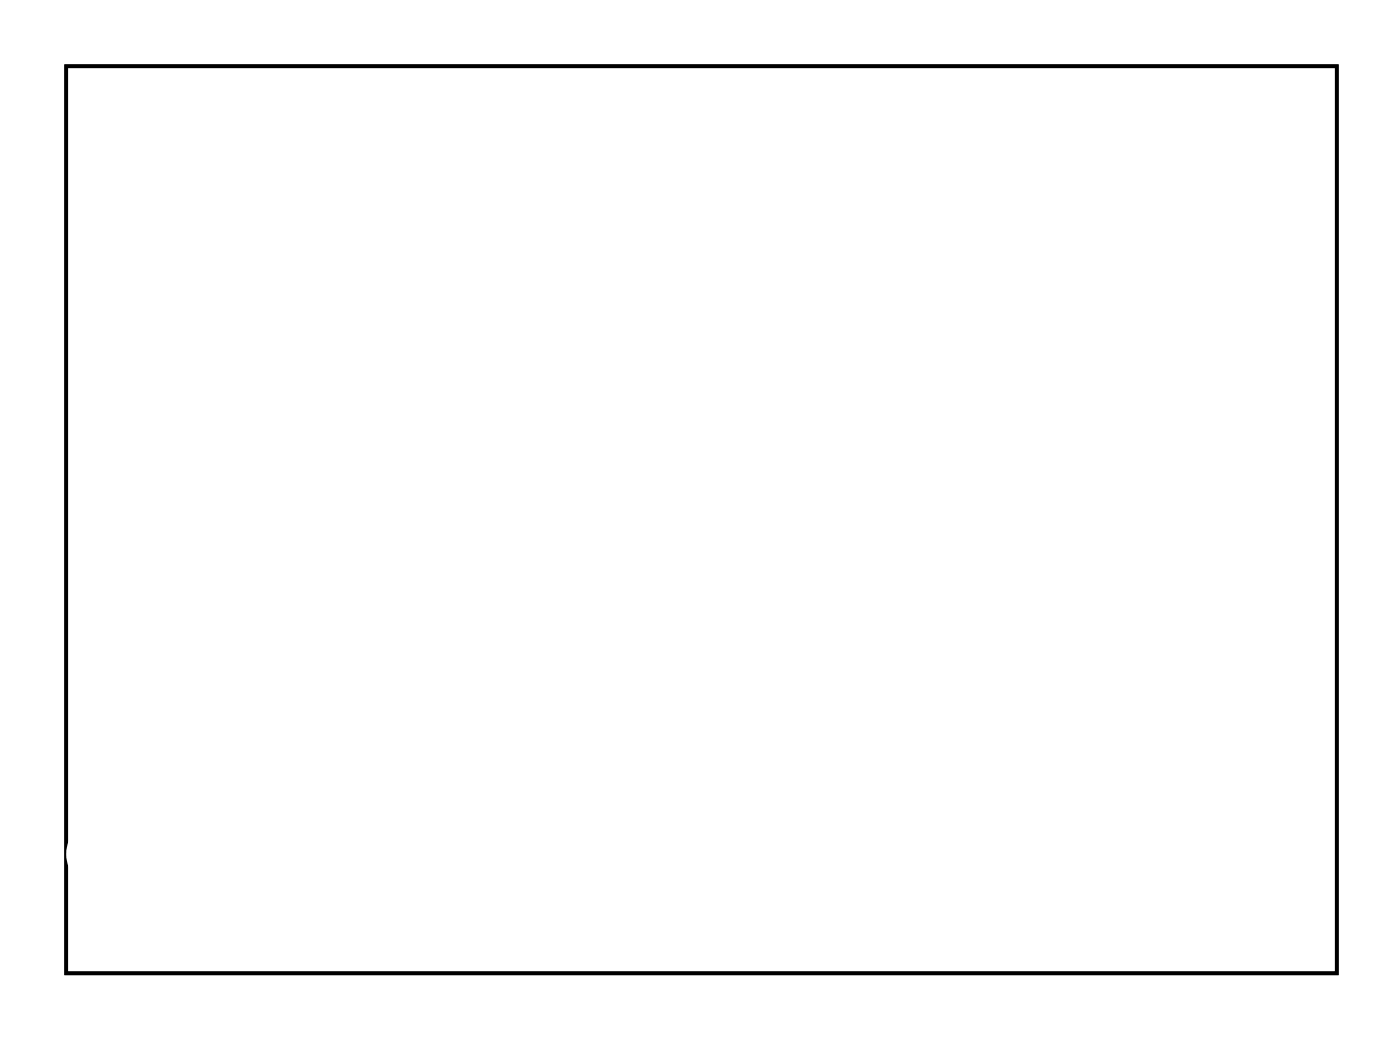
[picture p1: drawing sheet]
<svg xmlns="http://www.w3.org/2000/svg" width="77mm" height="57mm" viewBox="0 0 77 57" stroke-linecap="round" stroke-linejoin="round" font-family="sans-serif">
<path d="M3.6 3.6h69.8v49.8h-69.8z" fill="none" stroke="#000" stroke-width=".2"/>
<path d="M3.6 3.6v49.8h69.8v-49.8zM3.6 3.6h69.8v49.8h-69.8z" fill="#000"/>
<circle cx="51" cy="9.3" r=".74" fill="#fff"/>
<circle cx="51" cy="9.3" r=".74" fill="none" stroke="#fff" stroke-width=".76" stroke-linecap="butt"/>
<circle cx="48.5" cy="9.3" r=".74" fill="#fff"/>
<circle cx="48.5" cy="9.3" r=".74" fill="none" stroke="#fff" stroke-width=".76" stroke-linecap="butt"/>
<circle cx="45.9" cy="9.3" r=".74" fill="#fff"/>
<circle cx="45.9" cy="9.3" r=".74" fill="none" stroke="#fff" stroke-width=".76" stroke-linecap="butt"/>
<circle cx="43.4" cy="9.3" r=".74" fill="#fff"/>
<circle cx="43.4" cy="9.3" r=".74" fill="none" stroke="#fff" stroke-width=".76" stroke-linecap="butt"/>
<circle cx="40.8" cy="9.3" r=".74" fill="#fff"/>
<circle cx="40.8" cy="9.3" r=".74" fill="none" stroke="#fff" stroke-width=".76" stroke-linecap="butt"/>
<circle cx="38.3" cy="9.3" r=".74" fill="#fff"/>
<circle cx="38.3" cy="9.3" r=".74" fill="none" stroke="#fff" stroke-width=".76" stroke-linecap="butt"/>
<circle cx="68.8" cy="9.3" r=".74" fill="#fff"/>
<circle cx="68.8" cy="9.3" r=".74" fill="none" stroke="#fff" stroke-width=".76" stroke-linecap="butt"/>
<circle cx="66.2" cy="9.3" r=".74" fill="#fff"/>
<circle cx="66.2" cy="9.3" r=".74" fill="none" stroke="#fff" stroke-width=".76" stroke-linecap="butt"/>
<circle cx="63.7" cy="9.3" r=".74" fill="#fff"/>
<circle cx="63.7" cy="9.3" r=".74" fill="none" stroke="#fff" stroke-width=".76" stroke-linecap="butt"/>
<circle cx="61.2" cy="9.3" r=".74" fill="#fff"/>
<circle cx="61.2" cy="9.3" r=".74" fill="none" stroke="#fff" stroke-width=".76" stroke-linecap="butt"/>
<circle cx="58.6" cy="9.3" r=".74" fill="#fff"/>
<circle cx="58.6" cy="9.3" r=".74" fill="none" stroke="#fff" stroke-width=".76" stroke-linecap="butt"/>
<circle cx="56.1" cy="9.3" r=".74" fill="#fff"/>
<circle cx="56.1" cy="9.3" r=".74" fill="none" stroke="#fff" stroke-width=".76" stroke-linecap="butt"/>
<circle cx="45.9" cy="49.9" r=".74" fill="#fff"/>
<circle cx="45.9" cy="49.9" r=".74" fill="none" stroke="#fff" stroke-width=".76" stroke-linecap="butt"/>
<circle cx="43.4" cy="49.9" r=".74" fill="#fff"/>
<circle cx="43.4" cy="49.9" r=".74" fill="none" stroke="#fff" stroke-width=".76" stroke-linecap="butt"/>
<circle cx="40.8" cy="49.9" r=".74" fill="#fff"/>
<circle cx="40.8" cy="49.9" r=".74" fill="none" stroke="#fff" stroke-width=".76" stroke-linecap="butt"/>
<circle cx="38.3" cy="49.9" r=".74" fill="#fff"/>
<circle cx="38.3" cy="49.9" r=".74" fill="none" stroke="#fff" stroke-width=".76" stroke-linecap="butt"/>
<circle cx="35.8" cy="49.9" r=".74" fill="#fff"/>
<circle cx="35.8" cy="49.9" r=".74" fill="none" stroke="#fff" stroke-width=".76" stroke-linecap="butt"/>
<circle cx="33.2" cy="49.9" r=".74" fill="#fff"/>
<circle cx="33.2" cy="49.9" r=".74" fill="none" stroke="#fff" stroke-width=".76" stroke-linecap="butt"/>
<circle cx="30.7" cy="49.9" r=".74" fill="#fff"/>
<circle cx="30.7" cy="49.9" r=".74" fill="none" stroke="#fff" stroke-width=".76" stroke-linecap="butt"/>
<circle cx="28.1" cy="49.9" r=".74" fill="#fff"/>
<circle cx="28.1" cy="49.9" r=".74" fill="none" stroke="#fff" stroke-width=".76" stroke-linecap="butt"/>
<circle cx="68.8" cy="49.9" r=".74" fill="#fff"/>
<circle cx="68.8" cy="49.9" r=".74" fill="none" stroke="#fff" stroke-width=".76" stroke-linecap="butt"/>
<circle cx="66.2" cy="49.9" r=".74" fill="#fff"/>
<circle cx="66.2" cy="49.9" r=".74" fill="none" stroke="#fff" stroke-width=".76" stroke-linecap="butt"/>
<circle cx="63.7" cy="49.9" r=".74" fill="#fff"/>
<circle cx="63.7" cy="49.9" r=".74" fill="none" stroke="#fff" stroke-width=".76" stroke-linecap="butt"/>
<circle cx="61.2" cy="49.9" r=".74" fill="#fff"/>
<circle cx="61.2" cy="49.9" r=".74" fill="none" stroke="#fff" stroke-width=".76" stroke-linecap="butt"/>
<circle cx="58.6" cy="49.9" r=".74" fill="#fff"/>
<circle cx="58.6" cy="49.9" r=".74" fill="none" stroke="#fff" stroke-width=".76" stroke-linecap="butt"/>
<circle cx="56.1" cy="49.9" r=".74" fill="#fff"/>
<circle cx="56.1" cy="49.9" r=".74" fill="none" stroke="#fff" stroke-width=".76" stroke-linecap="butt"/>
<circle cx="53.5" cy="49.9" r=".74" fill="#fff"/>
<circle cx="53.5" cy="49.9" r=".74" fill="none" stroke="#fff" stroke-width=".76" stroke-linecap="butt"/>
<circle cx="51" cy="49.9" r=".74" fill="#fff"/>
<circle cx="51" cy="49.9" r=".74" fill="none" stroke="#fff" stroke-width=".76" stroke-linecap="butt"/>
<circle cx="56.1" cy="37.2" r=".72" fill="#fff"/>
<circle cx="56.1" cy="37.2" r=".72" fill="none" stroke="#fff" stroke-width=".69" stroke-linecap="butt"/>
<path d="M55.4 36.5h1.4v1.5h-1.4z" fill="#fff"/>
<path d="M55.4 36.5h1.4v1.5h-1.4z" fill="none" stroke="#fff" stroke-width=".69" stroke-linecap="butt"/>
<circle cx="53.6" cy="37.2" r=".72" fill="#fff"/>
<circle cx="53.6" cy="37.2" r=".72" fill="none" stroke="#fff" stroke-width=".69" stroke-linecap="butt"/>
<circle cx="51" cy="37.2" r=".72" fill="#fff"/>
<circle cx="51" cy="37.2" r=".72" fill="none" stroke="#fff" stroke-width=".69" stroke-linecap="butt"/>
<circle cx="48.5" cy="37.2" r=".72" fill="#fff"/>
<circle cx="48.5" cy="37.2" r=".72" fill="none" stroke="#fff" stroke-width=".69" stroke-linecap="butt"/>
<circle cx="46" cy="37.2" r=".72" fill="#fff"/>
<circle cx="46" cy="37.2" r=".72" fill="none" stroke="#fff" stroke-width=".69" stroke-linecap="butt"/>
<circle cx="53.5" cy="22" r=".72" fill="#fff"/>
<circle cx="53.5" cy="22" r=".72" fill="none" stroke="#fff" stroke-width=".69" stroke-linecap="butt"/>
<circle cx="51" cy="22" r=".72" fill="#fff"/>
<circle cx="51" cy="22" r=".72" fill="none" stroke="#fff" stroke-width=".69" stroke-linecap="butt"/>
<circle cx="48.5" cy="22" r=".72" fill="#fff"/>
<circle cx="48.5" cy="22" r=".72" fill="none" stroke="#fff" stroke-width=".69" stroke-linecap="butt"/>
<circle cx="46" cy="22" r=".72" fill="#fff"/>
<circle cx="46" cy="22" r=".72" fill="none" stroke="#fff" stroke-width=".69" stroke-linecap="butt"/>
<circle cx="56.1" cy="22" r=".72" fill="#fff"/>
<circle cx="56.1" cy="22" r=".72" fill="none" stroke="#fff" stroke-width=".69" stroke-linecap="butt"/>
<circle cx="68.8" cy="37.2" r=".72" fill="#fff"/>
<circle cx="68.8" cy="37.2" r=".72" fill="none" stroke="#fff" stroke-width=".69" stroke-linecap="butt"/>
<path d="M68.1 36.5h1.4v1.5h-1.4z" fill="#fff"/>
<path d="M68.1 36.5h1.4v1.5h-1.4z" fill="none" stroke="#fff" stroke-width=".69" stroke-linecap="butt"/>
<circle cx="66.3" cy="37.2" r=".72" fill="#fff"/>
<circle cx="66.3" cy="37.2" r=".72" fill="none" stroke="#fff" stroke-width=".69" stroke-linecap="butt"/>
<circle cx="63.7" cy="37.2" r=".72" fill="#fff"/>
<circle cx="63.7" cy="37.2" r=".72" fill="none" stroke="#fff" stroke-width=".69" stroke-linecap="butt"/>
<circle cx="61.2" cy="37.2" r=".72" fill="#fff"/>
<circle cx="61.2" cy="37.2" r=".72" fill="none" stroke="#fff" stroke-width=".69" stroke-linecap="butt"/>
<circle cx="58.7" cy="37.2" r=".72" fill="#fff"/>
<circle cx="58.7" cy="37.2" r=".72" fill="none" stroke="#fff" stroke-width=".69" stroke-linecap="butt"/>
<circle cx="66.2" cy="22" r=".72" fill="#fff"/>
<circle cx="66.2" cy="22" r=".72" fill="none" stroke="#fff" stroke-width=".69" stroke-linecap="butt"/>
<circle cx="63.7" cy="22" r=".72" fill="#fff"/>
<circle cx="63.7" cy="22" r=".72" fill="none" stroke="#fff" stroke-width=".69" stroke-linecap="butt"/>
<circle cx="61.2" cy="22" r=".72" fill="#fff"/>
<circle cx="61.2" cy="22" r=".72" fill="none" stroke="#fff" stroke-width=".69" stroke-linecap="butt"/>
<circle cx="58.7" cy="22" r=".72" fill="#fff"/>
<circle cx="58.7" cy="22" r=".72" fill="none" stroke="#fff" stroke-width=".69" stroke-linecap="butt"/>
<circle cx="68.8" cy="22" r=".72" fill="#fff"/>
<circle cx="68.8" cy="22" r=".72" fill="none" stroke="#fff" stroke-width=".69" stroke-linecap="butt"/>
<circle cx="66.2" cy="47.4" r=".7" fill="#fff"/>
<circle cx="66.2" cy="47.4" r=".7" fill="none" stroke="#fff" stroke-width=".76" stroke-linecap="butt"/>
<circle cx="66.2" cy="39.8" r=".7" fill="#fff"/>
<circle cx="66.2" cy="39.8" r=".7" fill="none" stroke="#fff" stroke-width=".76" stroke-linecap="butt"/>
<circle cx="68.8" cy="47.4" r=".7" fill="#fff"/>
<circle cx="68.8" cy="47.4" r=".7" fill="none" stroke="#fff" stroke-width=".76" stroke-linecap="butt"/>
<circle cx="68.8" cy="39.8" r=".7" fill="#fff"/>
<circle cx="68.8" cy="39.8" r=".7" fill="none" stroke="#fff" stroke-width=".76" stroke-linecap="butt"/>
<circle cx="58.6" cy="47.4" r=".7" fill="#fff"/>
<circle cx="58.6" cy="47.4" r=".7" fill="none" stroke="#fff" stroke-width=".76" stroke-linecap="butt"/>
<circle cx="58.6" cy="39.8" r=".7" fill="#fff"/>
<circle cx="58.6" cy="39.8" r=".7" fill="none" stroke="#fff" stroke-width=".76" stroke-linecap="butt"/>
<circle cx="61.2" cy="47.4" r=".7" fill="#fff"/>
<circle cx="61.2" cy="47.4" r=".7" fill="none" stroke="#fff" stroke-width=".76" stroke-linecap="butt"/>
<circle cx="61.2" cy="39.8" r=".7" fill="#fff"/>
<circle cx="61.2" cy="39.8" r=".7" fill="none" stroke="#fff" stroke-width=".76" stroke-linecap="butt"/>
<circle cx="53.5" cy="47.4" r=".7" fill="#fff"/>
<circle cx="53.5" cy="47.4" r=".7" fill="none" stroke="#fff" stroke-width=".76" stroke-linecap="butt"/>
<circle cx="53.5" cy="39.8" r=".7" fill="#fff"/>
<circle cx="53.5" cy="39.8" r=".7" fill="none" stroke="#fff" stroke-width=".76" stroke-linecap="butt"/>
<circle cx="48.5" cy="47.4" r=".7" fill="#fff"/>
<circle cx="48.5" cy="47.4" r=".7" fill="none" stroke="#fff" stroke-width=".76" stroke-linecap="butt"/>
<circle cx="48.5" cy="39.8" r=".7" fill="#fff"/>
<circle cx="48.5" cy="39.8" r=".7" fill="none" stroke="#fff" stroke-width=".76" stroke-linecap="butt"/>
<circle cx="38.3" cy="32.2" r=".7" fill="#fff"/>
<circle cx="38.3" cy="32.2" r=".7" fill="none" stroke="#fff" stroke-width=".76" stroke-linecap="butt"/>
<circle cx="38.3" cy="24.5" r=".7" fill="#fff"/>
<circle cx="38.3" cy="24.5" r=".7" fill="none" stroke="#fff" stroke-width=".76" stroke-linecap="butt"/>
<circle cx="43.4" cy="32.2" r=".7" fill="#fff"/>
<circle cx="43.4" cy="32.2" r=".7" fill="none" stroke="#fff" stroke-width=".76" stroke-linecap="butt"/>
<circle cx="43.4" cy="24.5" r=".7" fill="#fff"/>
<circle cx="43.4" cy="24.5" r=".7" fill="none" stroke="#fff" stroke-width=".76" stroke-linecap="butt"/>
<circle cx="45.9" cy="47.4" r=".7" fill="#fff"/>
<circle cx="45.9" cy="47.4" r=".7" fill="none" stroke="#fff" stroke-width=".76" stroke-linecap="butt"/>
<circle cx="45.9" cy="39.8" r=".7" fill="#fff"/>
<circle cx="45.9" cy="39.8" r=".7" fill="none" stroke="#fff" stroke-width=".76" stroke-linecap="butt"/>
<circle cx="56.1" cy="47.4" r=".7" fill="#fff"/>
<circle cx="56.1" cy="47.4" r=".7" fill="none" stroke="#fff" stroke-width=".76" stroke-linecap="butt"/>
<circle cx="56.1" cy="39.8" r=".7" fill="#fff"/>
<circle cx="56.1" cy="39.8" r=".7" fill="none" stroke="#fff" stroke-width=".76" stroke-linecap="butt"/>
<path d="M17.2 36.4h1.6v1.6h-1.6z" fill="#fff"/>
<path d="M17.2 36.4h1.6v1.6h-1.6z" fill="none" stroke="#fff" stroke-width=".76" stroke-linecap="butt"/>
<circle cx="18" cy="37.2" r=".79" fill="#fff"/>
<circle cx="18" cy="37.2" r=".79" fill="none" stroke="#fff" stroke-width=".76" stroke-linecap="butt"/>
<circle cx="18" cy="34.7" r=".79" fill="#fff"/>
<circle cx="18" cy="34.7" r=".79" fill="none" stroke="#fff" stroke-width=".76" stroke-linecap="butt"/>
<circle cx="18" cy="32.2" r=".79" fill="#fff"/>
<circle cx="18" cy="32.2" r=".79" fill="none" stroke="#fff" stroke-width=".76" stroke-linecap="butt"/>
<path d="M19.7 23.7h1.6v1.6h-1.6z" fill="#fff"/>
<path d="M19.7 23.7h1.6v1.6h-1.6z" fill="none" stroke="#fff" stroke-width=".76" stroke-linecap="butt"/>
<circle cx="20.5" cy="24.5" r=".79" fill="#fff"/>
<circle cx="20.5" cy="24.5" r=".79" fill="none" stroke="#fff" stroke-width=".76" stroke-linecap="butt"/>
<circle cx="20.5" cy="22" r=".79" fill="#fff"/>
<circle cx="20.5" cy="22" r=".79" fill="none" stroke="#fff" stroke-width=".76" stroke-linecap="butt"/>
<circle cx="20.5" cy="19.5" r=".79" fill="#fff"/>
<circle cx="20.5" cy="19.5" r=".79" fill="none" stroke="#fff" stroke-width=".76" stroke-linecap="butt"/>
<path d="M19.7 11h1.6v1.6h-1.6z" fill="#fff"/>
<path d="M19.7 11h1.6v1.6h-1.6z" fill="none" stroke="#fff" stroke-width=".76" stroke-linecap="butt"/>
<circle cx="20.5" cy="11.8" r=".79" fill="#fff"/>
<circle cx="20.5" cy="11.8" r=".79" fill="none" stroke="#fff" stroke-width=".76" stroke-linecap="butt"/>
<circle cx="20.5" cy="9.3" r=".79" fill="#fff"/>
<circle cx="20.5" cy="9.3" r=".79" fill="none" stroke="#fff" stroke-width=".76" stroke-linecap="butt"/>
<circle cx="20.5" cy="6.8" r=".79" fill="#fff"/>
<circle cx="20.5" cy="6.8" r=".79" fill="none" stroke="#fff" stroke-width=".76" stroke-linecap="butt"/>
<path d="M9.6 11.1h1.5v1.5h-1.5z" fill="#fff"/>
<path d="M9.6 11.1h1.5v1.5h-1.5z" fill="none" stroke="#fff" stroke-width=".76" stroke-linecap="butt"/>
<circle cx="10.4" cy="11.8" r=".76" fill="#fff"/>
<circle cx="10.4" cy="11.8" r=".76" fill="none" stroke="#fff" stroke-width=".76" stroke-linecap="butt"/>
<circle cx="10.4" cy="16.9" r=".76" fill="#fff"/>
<circle cx="10.4" cy="16.9" r=".76" fill="none" stroke="#fff" stroke-width=".76" stroke-linecap="butt"/>
<circle cx="10.4" cy="22" r=".76" fill="#fff"/>
<circle cx="10.4" cy="22" r=".76" fill="none" stroke="#fff" stroke-width=".76" stroke-linecap="butt"/>
<circle cx="10.4" cy="27.1" r=".76" fill="#fff"/>
<circle cx="10.4" cy="27.1" r=".76" fill="none" stroke="#fff" stroke-width=".76" stroke-linecap="butt"/>
<circle cx="10.4" cy="32.2" r=".76" fill="#fff"/>
<circle cx="10.4" cy="32.2" r=".76" fill="none" stroke="#fff" stroke-width=".76" stroke-linecap="butt"/>
<circle cx="10.4" cy="37.2" r=".76" fill="#fff"/>
<circle cx="10.4" cy="37.2" r=".76" fill="none" stroke="#fff" stroke-width=".76" stroke-linecap="butt"/>
<path d="M14.7 16.2h1.5v1.5h-1.5z" fill="#fff"/>
<path d="M14.7 16.2h1.5v1.5h-1.5z" fill="none" stroke="#fff" stroke-width=".76" stroke-linecap="butt"/>
<circle cx="15.4" cy="16.9" r=".79" fill="#fff"/>
<circle cx="15.4" cy="16.9" r=".79" fill="none" stroke="#fff" stroke-width=".76" stroke-linecap="butt"/>
<circle cx="15.4" cy="9.3" r=".79" fill="#fff"/>
<circle cx="15.4" cy="9.3" r=".79" fill="none" stroke="#fff" stroke-width=".76" stroke-linecap="butt"/>
<path d="M14.7 28.9h1.5v1.5h-1.5z" fill="#fff"/>
<path d="M14.7 28.9h1.5v1.5h-1.5z" fill="none" stroke="#fff" stroke-width=".76" stroke-linecap="butt"/>
<circle cx="15.4" cy="29.6" r=".79" fill="#fff"/>
<circle cx="15.4" cy="29.6" r=".79" fill="none" stroke="#fff" stroke-width=".76" stroke-linecap="butt"/>
<circle cx="15.4" cy="22" r=".79" fill="#fff"/>
<circle cx="15.4" cy="22" r=".79" fill="none" stroke="#fff" stroke-width=".76" stroke-linecap="butt"/>
<path d="M14.7 41.6h1.5v1.5h-1.5z" fill="#fff"/>
<path d="M14.7 41.6h1.5v1.5h-1.5z" fill="none" stroke="#fff" stroke-width=".76" stroke-linecap="butt"/>
<circle cx="15.4" cy="42.3" r=".79" fill="#fff"/>
<circle cx="15.4" cy="42.3" r=".79" fill="none" stroke="#fff" stroke-width=".76" stroke-linecap="butt"/>
<circle cx="15.4" cy="34.7" r=".79" fill="#fff"/>
<circle cx="15.4" cy="34.7" r=".79" fill="none" stroke="#fff" stroke-width=".76" stroke-linecap="butt"/>
<circle cx="28.1" cy="19.5" r=".7" fill="#fff"/>
<circle cx="28.1" cy="19.5" r=".7" fill="none" stroke="#fff" stroke-width=".76" stroke-linecap="butt"/>
<circle cx="28.1" cy="11.8" r=".7" fill="#fff"/>
<circle cx="28.1" cy="11.8" r=".7" fill="none" stroke="#fff" stroke-width=".76" stroke-linecap="butt"/>
<circle cx="23.1" cy="37.2" r=".7" fill="#fff"/>
<circle cx="23.1" cy="37.2" r=".7" fill="none" stroke="#fff" stroke-width=".76" stroke-linecap="butt"/>
<circle cx="23.1" cy="29.6" r=".7" fill="#fff"/>
<circle cx="23.1" cy="29.6" r=".7" fill="none" stroke="#fff" stroke-width=".76" stroke-linecap="butt"/>
<circle cx="25.6" cy="42.3" r=".7" fill="#fff"/>
<circle cx="25.6" cy="42.3" r=".7" fill="none" stroke="#fff" stroke-width=".76" stroke-linecap="butt"/>
<circle cx="18" cy="42.3" r=".7" fill="#fff"/>
<circle cx="18" cy="42.3" r=".7" fill="none" stroke="#fff" stroke-width=".76" stroke-linecap="butt"/>
<circle cx="33.2" cy="22" r=".7" fill="#fff"/>
<circle cx="33.2" cy="22" r=".7" fill="none" stroke="#fff" stroke-width=".76" stroke-linecap="butt"/>
<circle cx="33.2" cy="19.5" r=".7" fill="#fff"/>
<circle cx="33.2" cy="19.5" r=".7" fill="none" stroke="#fff" stroke-width=".76" stroke-linecap="butt"/>
<circle cx="33.2" cy="16.9" r=".7" fill="#fff"/>
<circle cx="33.2" cy="16.9" r=".7" fill="none" stroke="#fff" stroke-width=".76" stroke-linecap="butt"/>
<circle cx="33.2" cy="29.6" r=".7" fill="#fff"/>
<circle cx="33.2" cy="29.6" r=".7" fill="none" stroke="#fff" stroke-width=".76" stroke-linecap="butt"/>
<circle cx="33.2" cy="27.1" r=".7" fill="#fff"/>
<circle cx="33.2" cy="27.1" r=".7" fill="none" stroke="#fff" stroke-width=".76" stroke-linecap="butt"/>
<circle cx="33.2" cy="24.5" r=".7" fill="#fff"/>
<circle cx="33.2" cy="24.5" r=".7" fill="none" stroke="#fff" stroke-width=".76" stroke-linecap="butt"/>
<circle cx="45.9" cy="42.3" r=".7" fill="#fff"/>
<circle cx="45.9" cy="42.3" r=".7" fill="none" stroke="#fff" stroke-width=".76" stroke-linecap="butt"/>
<circle cx="45.9" cy="24.5" r=".7" fill="#fff"/>
<circle cx="45.9" cy="24.5" r=".7" fill="none" stroke="#fff" stroke-width=".76" stroke-linecap="butt"/>
<circle cx="51" cy="39.8" r=".7" fill="#fff"/>
<circle cx="51" cy="39.8" r=".7" fill="none" stroke="#fff" stroke-width=".76" stroke-linecap="butt"/>
<circle cx="48.5" cy="24.5" r=".7" fill="#fff"/>
<circle cx="48.5" cy="24.5" r=".7" fill="none" stroke="#fff" stroke-width=".76" stroke-linecap="butt"/>
<circle cx="66.2" cy="24.5" r=".7" fill="#fff"/>
<circle cx="66.2" cy="24.5" r=".7" fill="none" stroke="#fff" stroke-width=".76" stroke-linecap="butt"/>
<circle cx="63.7" cy="39.8" r=".7" fill="#fff"/>
<circle cx="63.7" cy="39.8" r=".7" fill="none" stroke="#fff" stroke-width=".76" stroke-linecap="butt"/>
<circle cx="68.8" cy="42.3" r=".7" fill="#fff"/>
<circle cx="68.8" cy="42.3" r=".7" fill="none" stroke="#fff" stroke-width=".76" stroke-linecap="butt"/>
<circle cx="68.8" cy="24.5" r=".7" fill="#fff"/>
<circle cx="68.8" cy="24.5" r=".7" fill="none" stroke="#fff" stroke-width=".76" stroke-linecap="butt"/>
<circle cx="61.2" cy="34.7" r=".7" fill="#fff"/>
<circle cx="61.2" cy="34.7" r=".7" fill="none" stroke="#fff" stroke-width=".76" stroke-linecap="butt"/>
<circle cx="48.5" cy="34.7" r=".7" fill="#fff"/>
<circle cx="48.5" cy="34.7" r=".7" fill="none" stroke="#fff" stroke-width=".76" stroke-linecap="butt"/>
<circle cx="56.1" cy="42.3" r=".7" fill="#fff"/>
<circle cx="56.1" cy="42.3" r=".7" fill="none" stroke="#fff" stroke-width=".76" stroke-linecap="butt"/>
<circle cx="68.8" cy="34.7" r=".7" fill="#fff"/>
<circle cx="68.8" cy="34.7" r=".7" fill="none" stroke="#fff" stroke-width=".76" stroke-linecap="butt"/>
<circle cx="53.5" cy="42.3" r=".7" fill="#fff"/>
<circle cx="53.5" cy="42.3" r=".7" fill="none" stroke="#fff" stroke-width=".76" stroke-linecap="butt"/>
<circle cx="66.2" cy="34.7" r=".7" fill="#fff"/>
<circle cx="66.2" cy="34.7" r=".7" fill="none" stroke="#fff" stroke-width=".76" stroke-linecap="butt"/>
<circle cx="61.2" cy="24.5" r=".7" fill="#fff"/>
<circle cx="61.2" cy="24.5" r=".7" fill="none" stroke="#fff" stroke-width=".76" stroke-linecap="butt"/>
<circle cx="48.5" cy="19.5" r=".7" fill="#fff"/>
<circle cx="48.5" cy="19.5" r=".7" fill="none" stroke="#fff" stroke-width=".76" stroke-linecap="butt"/>
<circle cx="58.6" cy="24.5" r=".7" fill="#fff"/>
<circle cx="58.6" cy="24.5" r=".7" fill="none" stroke="#fff" stroke-width=".76" stroke-linecap="butt"/>
<circle cx="45.9" cy="19.5" r=".7" fill="#fff"/>
<circle cx="45.9" cy="19.5" r=".7" fill="none" stroke="#fff" stroke-width=".76" stroke-linecap="butt"/>
<circle cx="10.4" cy="43.8" r="1.52" fill="#fff"/>
<circle cx="10.4" cy="43.8" r="1.52" fill="none" stroke="#fff" stroke-width=".76" stroke-linecap="butt"/>
<circle cx="10.4" cy="49.9" r="1.52" fill="#fff"/>
<circle cx="10.4" cy="49.9" r="1.52" fill="none" stroke="#fff" stroke-width=".76" stroke-linecap="butt"/>
<circle cx="5.5" cy="46.9" r="1.52" fill="#fff"/>
<circle cx="5.5" cy="46.9" r="1.52" fill="none" stroke="#fff" stroke-width=".76" stroke-linecap="butt"/>
<circle cx="38.3" cy="16.9" r=".7" fill="#fff"/>
<circle cx="38.3" cy="16.9" r=".7" fill="none" stroke="#fff" stroke-width=".76" stroke-linecap="butt"/>
<circle cx="44.8" cy="16.9" r=".7" fill="#fff"/>
<circle cx="44.8" cy="16.9" r=".7" fill="none" stroke="#fff" stroke-width=".76" stroke-linecap="butt"/>
<circle cx="38.3" cy="12.4" r=".7" fill="#fff"/>
<circle cx="38.3" cy="12.4" r=".7" fill="none" stroke="#fff" stroke-width=".76" stroke-linecap="butt"/>
<circle cx="44.8" cy="12.4" r=".7" fill="#fff"/>
<circle cx="44.8" cy="12.4" r=".7" fill="none" stroke="#fff" stroke-width=".76" stroke-linecap="butt"/>
<circle cx="63.7" cy="16.9" r=".7" fill="#fff"/>
<circle cx="63.7" cy="16.9" r=".7" fill="none" stroke="#fff" stroke-width=".76" stroke-linecap="butt"/>
<circle cx="70.2" cy="16.9" r=".7" fill="#fff"/>
<circle cx="70.2" cy="16.9" r=".7" fill="none" stroke="#fff" stroke-width=".76" stroke-linecap="butt"/>
<circle cx="63.7" cy="12.4" r=".7" fill="#fff"/>
<circle cx="63.7" cy="12.4" r=".7" fill="none" stroke="#fff" stroke-width=".76" stroke-linecap="butt"/>
<circle cx="70.2" cy="12.4" r=".7" fill="#fff"/>
<circle cx="70.2" cy="12.4" r=".7" fill="none" stroke="#fff" stroke-width=".76" stroke-linecap="butt"/>
<circle cx="53.5" cy="9.3" r=".7" fill="#fff"/>
<circle cx="53.5" cy="9.3" r=".7" fill="none" stroke="#fff" stroke-width=".76" stroke-linecap="butt"/>
<circle cx="53.5" cy="16.9" r=".7" fill="#fff"/>
<circle cx="53.5" cy="16.9" r=".7" fill="none" stroke="#fff" stroke-width=".76" stroke-linecap="butt"/>
<circle cx="51" cy="19.5" r=".7" fill="#fff"/>
<circle cx="51" cy="19.5" r=".7" fill="none" stroke="#fff" stroke-width=".76" stroke-linecap="butt"/>
<circle cx="51" cy="11.8" r=".7" fill="#fff"/>
<circle cx="51" cy="11.8" r=".7" fill="none" stroke="#fff" stroke-width=".76" stroke-linecap="butt"/>
</svg>
